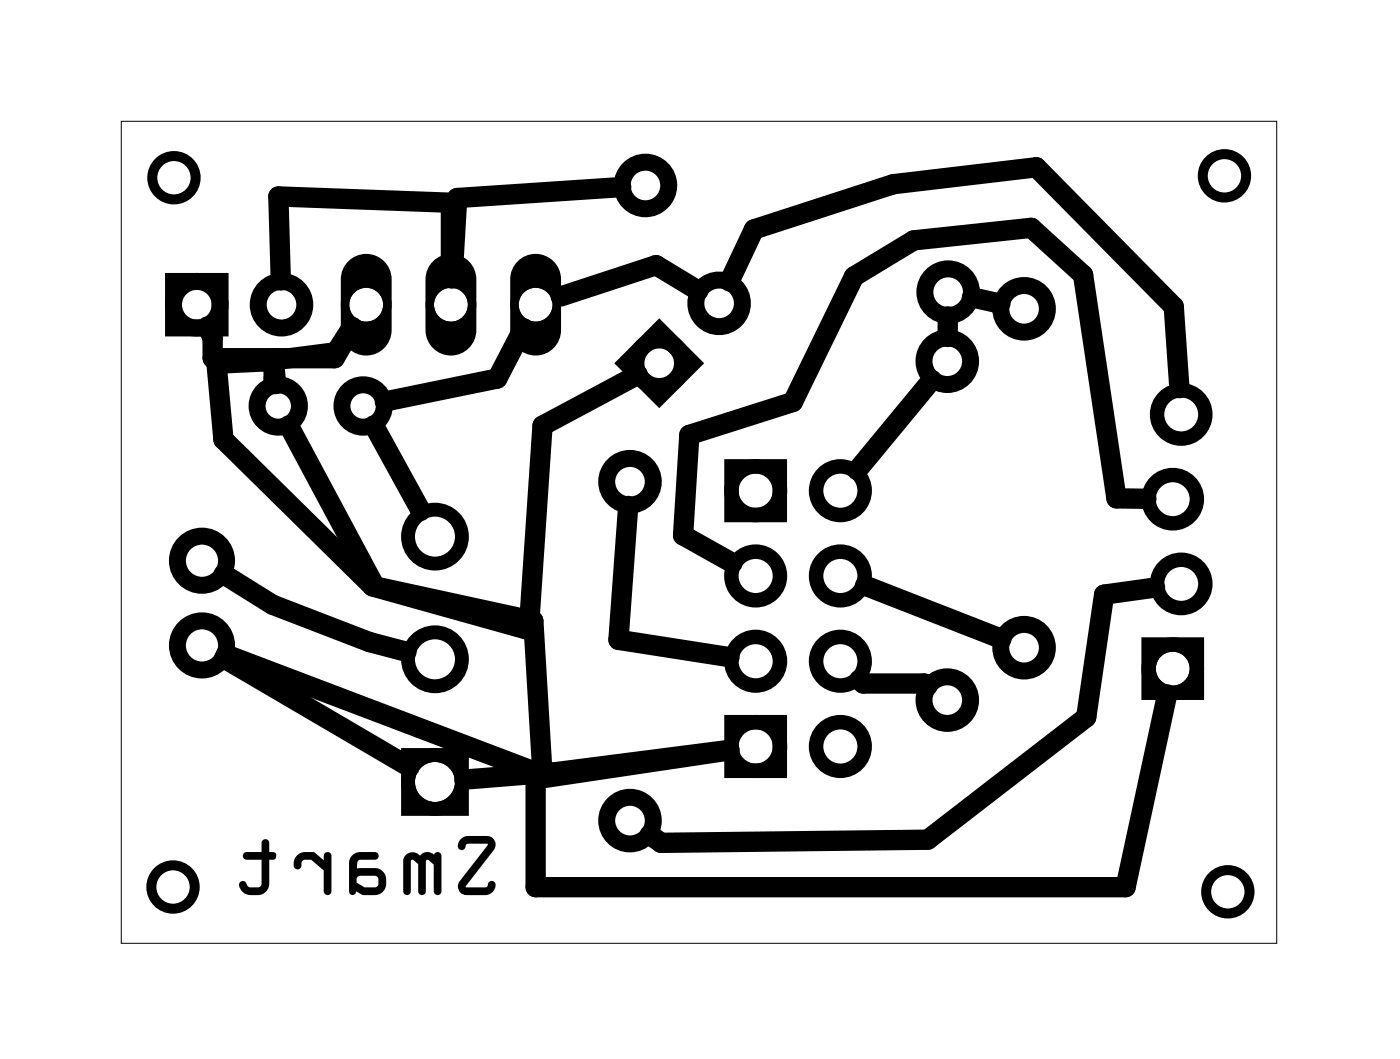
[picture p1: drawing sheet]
<svg xmlns="http://www.w3.org/2000/svg" width="42mm" height="32mm" viewBox="0 0 42 32" stroke-linecap="round" stroke-linejoin="round" font-family="sans-serif">
<path d="M3.6 3.6h34.7v24.7h-34.7z" fill="none" stroke="#000" stroke-width=".03"/>
<g fill="none" stroke="#000" stroke-width=".51">
<path d="M5.2 8.4h1.4v1.4h-1.4zM19.8 9.9l1 1-1 1-1-1z"/>
<circle cx="5.9" cy="9.1" r=".7"/>
<circle cx="6.1" cy="19.4" r=".74"/>
<circle cx="6.1" cy="16.8" r=".74"/>
<circle cx="8.3" cy="12.2" r=".64"/>
<circle cx="8.4" cy="9.1" r=".7"/>
<circle cx="10.9" cy="12.2" r=".64"/>
<circle cx="18.9" cy="14.4" r=".7"/>
<circle cx="19.4" cy="5.6" r=".7"/>
<circle cx="19.8" cy="10.9" r=".7"/>
<circle cx="21.6" cy="9.1" r=".7"/>
<circle cx="28.4" cy="10.8" r=".7"/>
<circle cx="28.4" cy="8.8" r=".7"/>
<circle cx="30.7" cy="9.3" r=".7"/>
<circle cx="30.7" cy="19.4" r=".7"/>
<circle cx="18.9" cy="24.6" r=".7"/>
<circle cx="28.4" cy="21" r=".7"/>
</g>
<g fill="none" stroke="#000" stroke-width=".3">
<circle cx="5.2" cy="5.3" r=".65"/>
<circle cx="36.7" cy="5.3" r=".65"/>
<circle cx="5.2" cy="26.6" r=".65"/>
<circle cx="36.8" cy="26.7" r=".65"/>
</g>
<g fill="none" stroke="#000" stroke-width=".42">
<circle cx="13" cy="16.1" r=".81"/>
<circle cx="13" cy="19.8" r=".81"/>
<circle cx="13" cy="23.4" r=".81"/>
</g>
<g fill="#000">
<path d="M10.4 7.8a.76 .76 0 0 1 .9-.1 .76 .76 0 0 1 .4 .7v1.5a.76 .76 0 0 1-.7 .8 .76 .76 0 0 1-.8-.8v-1.5zM10.5 9.1a.51 .51 0 0 0 1 0 .51 .51 0 0 0-1 0z"/>
<path d="M13 7.8a.76 .76 0 0 1 .8-.1 .76 .76 0 0 1 .5 .7v1.5a.76 .76 0 0 1-.8 .8 .76 .76 0 0 1-.7-.8v-1.5zM13 9.1a.51 .51 0 0 0 1 0 .51 .51 0 0 0-1 0z"/>
<path d="M15.5 7.8a.76 .76 0 0 1 .9-.1 .76 .76 0 0 1 .4 .7v1.5a.76 .76 0 0 1-.7 .8 .76 .76 0 0 1-.8-.8v-1.5zM15.6 9.1a.51 .51 0 0 0 1 0 .51 .51 0 0 0-1 0z"/>
<path d="M12 22.4h2.1v2.1h-2.1zM12.4 23.4a.6 .6 0 0 0 1.2 0 .6 .6 0 0 0-1.2 0z"/>
<path d="M13.8 25.2l-.1 .2a.14 .14 0 0 0 .2 .1 .14 .14 0 0 0 .1-.2h.6l-.8 1.1-.1 .2 .1 .2h.2h.7l.2-.3a.14 .14 0 0 0-.2-.1 .14 .14 0 0 0-.1 .2h-.6l.8-1.1v-.3l-.2-.1h-.6zM13.8 25.2l.2-.1h.6l.2 .1v.3l-.8 1.1h.6a.12 .12 0 0 1 .1-.2 .12 .12 0 0 1 .2 .1l-.2 .3h-.7h-.2l-.1-.2 .1-.2 .8-1.1h-.6a.12 .12 0 0 1-.1 .2 .12 .12 0 0 1-.2-.1zM12.2 25.6l-.1 .2v.9a.11 .11 0 0 0 .1 .1 .11 .11 0 0 0 .1-.1l.1-.9 .1 .1v.8a.11 .11 0 0 0 .2 .1 .11 .11 0 0 0 .1-.1v-.9l.2 .1v.8a.11 .11 0 0 0 .1 .1 .11 .11 0 0 0 .1-.1v-1a.11 .11 0 0 0-.1-.2 .11 .11 0 0 0-.1 .1 .28 .28 0 0 0-.4 .1l-.2-.1zM12.2 25.6h.2l.2 .1a.28 .28 0 0 1 .4-.1 .11 .11 0 0 1 .1-.1 .11 .11 0 0 1 .1 .2v1a.12 .12 0 0 1-.1 .1 .12 .12 0 0 1-.1-.1v-.8l-.2-.1v.9a.12 .12 0 0 1-.1 .1 .12 .12 0 0 1-.2-.1v-.8l-.1-.1h-.1v.9a.11 .11 0 0 1-.1 .1 .11 .11 0 0 1-.1-.1v-.9zM10.6 25.6l-.1 .3v.8a.1 .1 0 0 0 .1 .1 .1 .1 0 0 0 .1-.1l.2 .1h.3a.41 .41 0 0 0 .4-.4 .41 .41 0 0 0-.4-.4h-.5l.1-.2h.4a.11 .11 0 0 0 .2-.1 .14 .14 0 0 0-.2-.2h-.4zM10.6 25.6l.2-.1h.4a.14 .14 0 0 1 .2 .2 .12 .12 0 0 1-.2 .1h-.4l-.1 .2h.5a.41 .41 0 0 1 .4 .4 .41 .41 0 0 1-.4 .4h-.3l-.2-.1a.11 .11 0 0 1-.1 .1 .11 .11 0 0 1-.1-.1v-.8zM10.7 26.3h.6v.2l-.4 .1-.2-.1zM10.7 26.3v.2l.2 .1 .4-.1v-.2zM8.9 25.6l-.1 .3a.12 .12 0 0 0 .1 .2 .12 .12 0 0 0 .1-.2l.1-.1h.2l.4 .3v.6a.11 .11 0 0 0 .1 .1 .11 .11 0 0 0 .1-.1v-1a.11 .11 0 0 0-.1-.2 .11 .11 0 0 0-.1 .2v.1l-.3-.2zM8.9 25.6l.5-.1 .3 .3v-.1a.12 .12 0 0 1 .1-.2 .12 .12 0 0 1 .1 .2v1a.12 .12 0 0 1-.1 .1 .12 .12 0 0 1-.1-.1v-.6l-.4-.3h-.3a.14 .14 0 0 1 0 .2 .14 .14 0 0 1-.2 0zM7.3 25.6l.1 .2h.4v.7l-.1 .1-.3-.1a.12 .12 0 0 0-.1-.1 .12 .12 0 0 0-.1 .1 .48 .48 0 0 0 .4 .3 .48 .48 0 0 0 .5-.3v-.7l.2-.1v-.1l-.2-.1v-.2a.11 .11 0 0 0-.1-.1 .11 .11 0 0 0-.2 .1v.2zM7.3 25.6l.5-.1v-.2a.12 .12 0 0 1 .2-.1 .12 .12 0 0 1 .1 .1v.2l.2 .1-.1 .2h-.1v.7a.45 .45 0 0 1-.5 .4 .45 .45 0 0 1-.4-.4 .17 .17 0 0 1 .2-.1 .17 .17 0 0 1 .1 .2l.3-.1v-.7h-.4z"/>
<path d="M13.8 25.2l-.1 .2a.14 .14 0 0 0 .2 .1 .14 .14 0 0 0 .1-.2h.6l-.8 1.1-.1 .2 .1 .2h.2h.7l.2-.3a.14 .14 0 0 0-.2-.1 .14 .14 0 0 0-.1 .2h-.6l.8-1.1v-.3l-.2-.1h-.6zM12.2 25.6l-.1 .2v.9a.11 .11 0 0 0 .1 .1 .11 .11 0 0 0 .1-.1l.1-.9 .1 .1v.8a.11 .11 0 0 0 .2 .1 .11 .11 0 0 0 .1-.1v-.9l.2 .1v.8a.11 .11 0 0 0 .1 .1 .11 .11 0 0 0 .1-.1v-1a.11 .11 0 0 0-.1-.2 .11 .11 0 0 0-.1 .1 .28 .28 0 0 0-.4 .1l-.2-.1zM10.6 25.6l-.1 .3v.8a.11 .11 0 0 0 .1 .1 .11 .11 0 0 0 .1-.1l.2 .1h.3a.41 .41 0 0 0 .4-.4 .41 .41 0 0 0-.4-.4h-.5l.1-.2h.4a.11 .11 0 0 0 .2-.1 .14 .14 0 0 0-.2-.2h-.4zM10.7 26.3h.6v.2l-.4 .1-.2-.1zM8.9 25.6l-.1 .3a.13 .13 0 0 0 .1 .2 .13 .13 0 0 0 .1-.2l.1-.1h.2l.4 .3v.6a.11 .11 0 0 0 .1 .1 .11 .11 0 0 0 .1-.1v-1a.11 .11 0 0 0-.1-.2 .11 .11 0 0 0-.1 .2v.1l-.3-.2zM7.3 25.6l.1 .2h.4v.7l-.1 .1-.3-.1a.12 .12 0 0 0-.1-.1 .12 .12 0 0 0-.1 .1 .48 .48 0 0 0 .4 .3 .48 .48 0 0 0 .5-.3v-.7h.1l.1-.2-.2-.1v-.2a.11 .11 0 0 0-.1-.1 .11 .11 0 0 0-.2 .1v.2z"/>
<path d="M34.2 19.1h1.9v1.9h-1.9zM34.7 20a.51 .51 0 0 0 1 0 .51 .51 0 0 0-1 0z"/>
</g>
<g fill="none" stroke="#000" stroke-width=".25">
<circle cx="11" cy="9.1" r=".64"/>
<circle cx="13.5" cy="9.1" r=".64"/>
<circle cx="16.1" cy="9.1" r=".64"/>
</g>
<g fill="none" stroke="#000" stroke-width=".43">
<path d="M21.9 14h1.5v1.4h-1.5zM21.9 21.7h1.5v1.4h-1.5z"/>
<circle cx="22.7" cy="17.3" r=".73"/>
<circle cx="22.7" cy="19.8" r=".73"/>
<circle cx="22.7" cy="14.7" r=".73"/>
<circle cx="25.2" cy="17.3" r=".73"/>
<circle cx="25.2" cy="19.8" r=".73"/>
<circle cx="25.2" cy="14.7" r=".73"/>
<circle cx="35.2" cy="15" r=".72"/>
<circle cx="35.4" cy="12.4" r=".72"/>
<circle cx="35.4" cy="17.5" r=".72"/>
<circle cx="22.7" cy="22.4" r=".73"/>
<circle cx="25.2" cy="22.4" r=".73"/>
<circle cx="35.2" cy="20" r=".72"/>
</g>
<g fill="none" stroke="#000" stroke-width=".61">
<path d="M6.2 9.8l.2 .3v.6h3.6l.6-.9M6.7 17.2l1.5 .9 2.9 1.1 1.1 .3M6.7 19.7l5.6 3.3M8.3 11.5l-.1-.8v.8M8.7 12.8l2.5 4.8 4.8 1 .3 4.6-9.5-3.6M10.6 9.8l-.5 .8-2.2 .2-1.4 .1 .2 2.3 4.5 4.4 4.7 1.3 .4-6.1 2.8-1.6M11.2 12.8l1.4 2.5M13.5 8.3v-2.2l-5.2-.2 .1 2.5M15.7 9.8l-.8 1.5-3.4 .7M18.6 5.6l-4.9 .3-.1 2.4M18.8 15.2l-.3 4 3.4 .5M20.9 8.7l-1.2-.7-2.9 .9"/>
<path d="M21.9 8.4l.7-1.5 4.2-1.4 4.3-.5 4.1 4.2 .2 2.4M25.9 17.6l4.1 1.6M27.9 11.4l-2.2 2.7M28.4 9.5v.6M29.1 8.9l.9 .2M34.4 15l-.9-.1-1-6.7-1.6-1.4-3.5 .4-1.8 1.1-1.8 3.8-3.1 .9-.2 3.1 1.5 .8M34.6 17.6l-1.5 .2-.5 3.7-4.8 3.7-8 .1-.3-.3M21.9 22.5l-5.3 .7-2.7 .2M25.8 20.4l.1 .1h1.8l.1 .1M35 20.8l-1.2 5.8h-17.7v-3.2l5.8-.9"/>
</g>
</svg>
